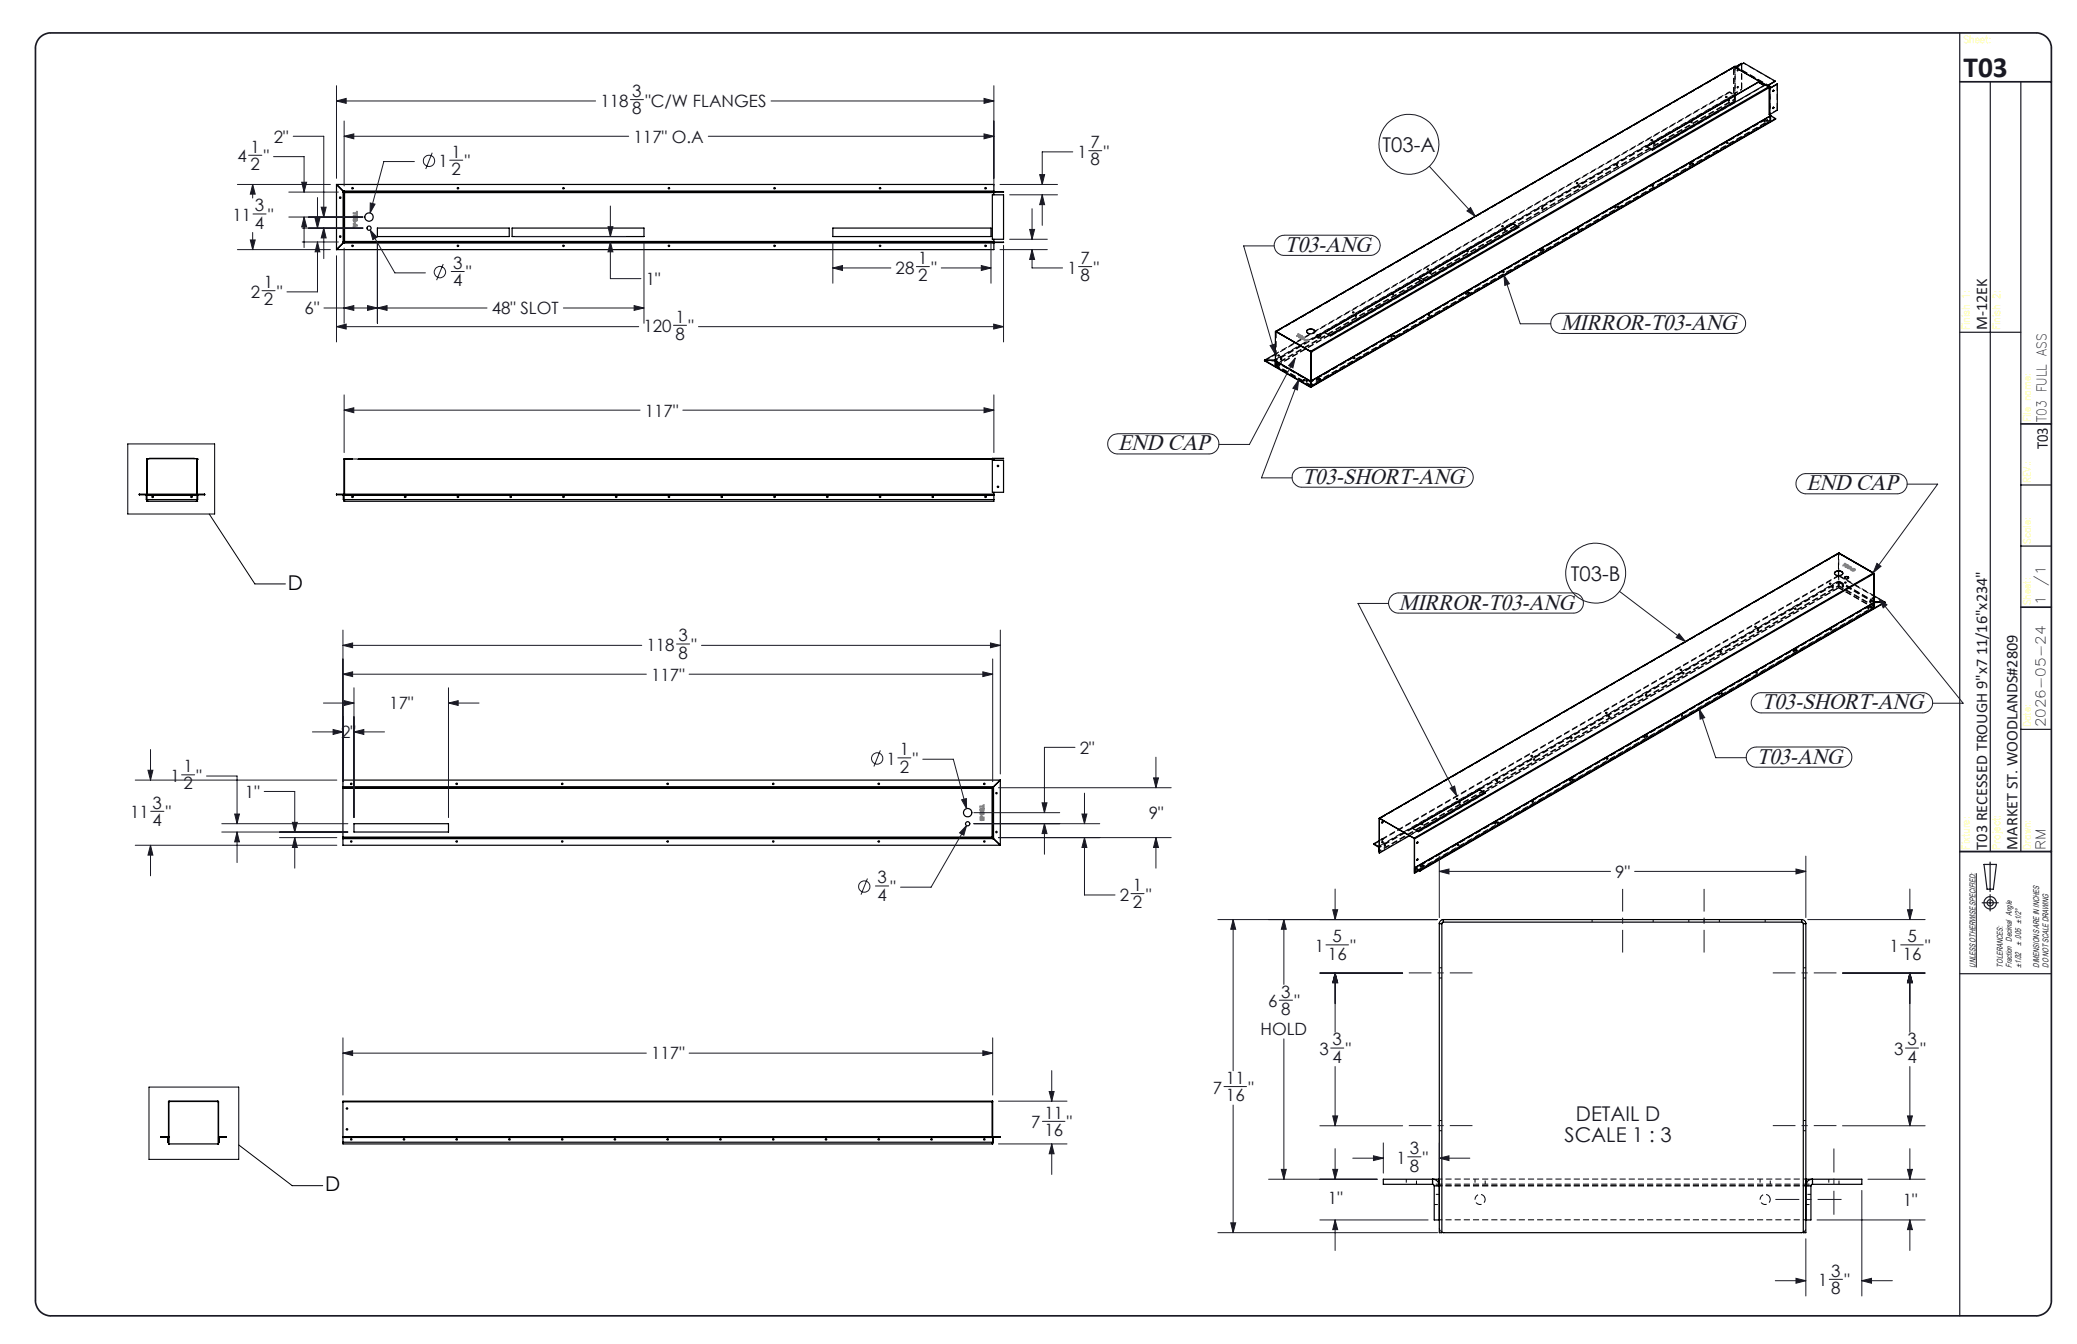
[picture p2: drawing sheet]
<svg xmlns="http://www.w3.org/2000/svg" width="432mm" height="279mm" viewBox="0 0 432 279" stroke-linecap="round" stroke-linejoin="round" font-family="sans-serif">
<defs><g id="words">
<text font-size="6.1" fill="#191924" x="408.2" y="16.1">T03</text>
<g font-size="4.7" fill="#191924">
<text x="267.1" y="52.3">T03-ANG</text>
<text x="324.6" y="68.6">MIRROR-T03-ANG</text>
<text x="232.4" y="93.6">END CAP</text>
<text x="270.7" y="100.6">T03-SHORT-ANG</text>
<text x="375.5" y="101.9">END CAP</text>
<text x="290.8" y="126.7">MIRROR-T03-ANG</text>
<text x="366.2" y="147.4">T03-SHORT-ANG</text>
<text x="365.2" y="158.8">T03-ANG</text>
</g>
<g font-size="4.2" fill="#191924">
<text x="287.4" y="31.6">T03-A</text>
<text x="326.6" y="120.7">T03-B</text>
<text x="327.6" y="233.1">DETAIL D</text>
<text x="325.3" y="237.3">SCALE 1 : 3</text>
</g>
<g font-size="4.2">
<text x="59.8" y="122.6">D</text>
<text x="67.6" y="247.6">D</text>
</g>
<g font-size="3.5" fill="#191924">
<text x="124.8" y="22.2">118</text>
<text x="131.5" y="20.2">3</text>
<text x="131.5" y="23.8">8</text>
<text x="134.2" y="22.2">&quot;C/W FLANGES</text>
<text x="56.9" y="29.7">2&quot;</text>
<text x="131.7" y="29.7">117&quot; O.A</text>
<text x="49.4" y="33.7">4</text>
<text x="52.1" y="31.7">1</text>
<text x="52.1" y="35.3">2</text>
<text x="54.8" y="33.7">&quot;</text>
<text x="91.1" y="34.8">1</text>
<text x="93.9" y="32.8">1</text>
<text x="96.6" y="34.8">&quot;</text>
<text x="224" y="32.8">1</text>
<text x="226.7" y="30.8">7</text>
<text x="226.7" y="34.4">8</text>
<text x="229.5" y="32.8">&quot;</text>
<text x="93.9" y="36.4">2</text>
<text x="48.3" y="45.9">11</text>
<text x="53" y="43.9">3</text>
<text x="53" y="47.5">4</text>
<text x="55.7" y="45.9">&quot;</text>
<text x="54.9" y="59.9">1</text>
<text x="94.2" y="55.9">3</text>
<text x="94.2" y="59.5">4</text>
<text x="96.9" y="57.9">&quot;</text>
<text x="134.2" y="59.3">1&quot;</text>
<text x="186.2" y="56.9">28</text>
<text x="190.9" y="54.9">1</text>
<text x="190.9" y="58.5">2</text>
<text x="193.6" y="56.9">&quot;</text>
<text x="221.9" y="56.9">1</text>
<text x="224.6" y="54.9">7</text>
<text x="224.6" y="58.5">8</text>
<text x="227.4" y="56.9">&quot;</text>
<text x="52.1" y="61.9">2</text>
<text x="54.9" y="63.5">2</text>
<text x="57.6" y="61.9">&quot;</text>
<text x="63.3" y="65.3">6&quot;</text>
<text x="102.2" y="65.3">48&quot; SLOT</text>
<text x="133.8" y="69.1">120</text>
<text x="140.4" y="67.1">1</text>
<text x="140.4" y="70.7">8</text>
<text x="143.1" y="69.1">&quot;</text>
<text x="134.1" y="86.6">117&quot;</text>
<text x="134.4" y="135.3">118</text>
<text x="141" y="133.3">3</text>
<text x="141" y="136.9">8</text>
<text x="143.8" y="135.3">&quot;</text>
<text x="135.4" y="141.5">117&quot;</text>
<text x="80.9" y="147.5">17&quot;</text>
<text x="70.9" y="153.5">2&quot;</text>
<text x="38.2" y="160.5">1</text>
<text x="184.3" y="159">1</text>
<text x="187.1" y="157">1</text>
<text x="187.1" y="160.6">2</text>
<text x="189.8" y="159">&quot;</text>
<text x="224.5" y="156.7">2&quot;</text>
<text x="35.4" y="162.5">1</text>
<text x="38.2" y="164.1">2</text>
<text x="40.9" y="162.5">&quot;</text>
<text x="50.9" y="165.8">1&quot;</text>
<text x="27" y="170.1">11</text>
<text x="31.7" y="168.1">3</text>
<text x="31.7" y="171.7">4</text>
<text x="34.5" y="170.1">&quot;</text>
<text x="238.8" y="170.3">9&quot;</text>
<text x="182.4" y="183.6">3</text>
<text x="185.2" y="185.6">&quot;</text>
<text x="235.5" y="185.2">1</text>
<text x="335.8" y="182.5">9&quot;</text>
<text x="182.4" y="187.2">4</text>
<text x="232.8" y="187.2">2</text>
<text x="235.5" y="188.8">2</text>
<text x="238.3" y="187.2">&quot;</text>
<text x="273.3" y="197.9">1</text>
<text x="277.1" y="195.9">5</text>
<text x="280.8" y="197.9">&quot;</text>
<text x="392.8" y="197.9">1</text>
<text x="396.5" y="195.9">5</text>
<text x="400.2" y="197.9">&quot;</text>
<text x="276.1" y="199.5">16</text>
<text x="395.6" y="199.5">16</text>
<text x="263.6" y="209.4">6</text>
<text x="266.4" y="207.4">3</text>
<text x="269.1" y="209.4">&quot;</text>
<text x="262" y="215.2">HOLD</text>
<text x="266.4" y="211">8</text>
<text x="135.4" y="220.3">117&quot;</text>
<text x="274.3" y="219.3">3</text>
<text x="277.1" y="217.3">3</text>
<text x="277.1" y="220.9">4</text>
<text x="279.8" y="219.3">&quot;</text>
<text x="393.8" y="219.3">3</text>
<text x="396.5" y="217.3">3</text>
<text x="396.5" y="220.9">4</text>
<text x="399.3" y="219.3">&quot;</text>
<text x="252.1" y="227.3">7</text>
<text x="254.9" y="225.3">11</text>
<text x="259.6" y="227.3">&quot;</text>
<text x="217.1" y="232.5">11</text>
<text x="254.9" y="229">16</text>
<text x="214.4" y="234.5">7</text>
<text x="217.1" y="236.2">16</text>
<text x="221.8" y="234.5">&quot;</text>
<text x="293.1" y="239.9">3</text>
<text x="290.3" y="241.9">1</text>
<text x="293.1" y="243.6">8</text>
<text x="295.8" y="241.9">&quot;</text>
<text x="276.1" y="250.3">1&quot;</text>
<text x="395.6" y="250.7">1&quot;</text>
<text x="378" y="267.4">1</text>
<text x="380.7" y="265.4">3</text>
<text x="380.7" y="269">8</text>
<text x="383.4" y="267.4">&quot;</text>
</g>
<g font-size="3.4" fill="#191924">
<text x="413.1" y="68.7" transform="rotate(-90 413.1 68.7)">M-12EK</text>
<text x="425.7" y="93.4" transform="rotate(-90 425.7 93.4)">T03</text>
<text x="413.1" y="176.6" transform="rotate(-90 413.1 176.6)">T03 RECESSED TROUGH 9&quot;x7 11/16&quot;x234&quot;</text>
<text x="419.4" y="176.6" transform="rotate(-90 419.4 176.6)">MARKET ST. WOODLANDS#2809</text>
</g>
<g font-size="2.8" fill="#191924">
<text x="425.5" y="87.7" transform="rotate(-90 425.5 87.7)">T03 FULL ASS</text>
<text x="425.2" y="125.8" transform="rotate(-90 425.2 125.8)">1</text>
<text x="425.2" y="121.7" transform="rotate(-90 425.2 121.7)">/1</text>
<text x="425.2" y="151.2" transform="rotate(-90 425.2 151.2)">2026-05-24</text>
<text x="425.2" y="176.6" transform="rotate(-90 425.2 176.6)">RM</text>
</g>
<g font-size="2.1" fill="#ff0">
<text x="408.2" y="8.9">Sheet:</text>
<text x="409.5" y="68.7" transform="rotate(-90 409.5 68.7)">Finish 1:</text>
<text x="415.8" y="68.7" transform="rotate(-90 415.8 68.7)">Finish 2:</text>
<text x="422.2" y="87.7" transform="rotate(-90 422.2 87.7)">File name:</text>
<text x="422.2" y="100.4" transform="rotate(-90 422.2 100.4)">REV.:</text>
<text x="422.2" y="113.1" transform="rotate(-90 422.2 113.1)">Scale:</text>
<text x="422.2" y="125.8" transform="rotate(-90 422.2 125.8)">Sheet:</text>
<text x="422.2" y="151.2" transform="rotate(-90 422.2 151.2)">Date:</text>
<text x="409.5" y="176.6" transform="rotate(-90 409.5 176.6)">Fixture:</text>
<text x="415.8" y="176.6" transform="rotate(-90 415.8 176.6)">Project:</text>
<text x="422.2" y="176.6" transform="rotate(-90 422.2 176.6)">Drawn:</text>
</g>
<g font-size="1.7" fill="#191924">
<text x="420.2" y="196.6" transform="rotate(-90 420.2 196.6)">± .005 ±1/2°</text>
<text x="410.7" y="201.1" transform="rotate(-90 410.7 201.1)">UNLESS OTHERWISE SPECIFIED:</text>
<text x="416.4" y="201.1" transform="rotate(-90 416.4 201.1)">TOLERANCES:</text>
<text x="418.3" y="201.1" transform="rotate(-90 418.3 201.1)">Fraction Decimal Angle</text>
<text x="420.2" y="201.1" transform="rotate(-90 420.2 201.1)">±1/32</text>
<text x="424" y="201.1" transform="rotate(-90 424 201.1)">DIMENSIONS ARE IN INCHES</text>
<text x="425.9" y="201.1" transform="rotate(-90 425.9 201.1)">DO NOT SCALE DRAWING</text>
</g>
</g></defs>
<g fill="none" stroke="#191924" stroke-width=".21">
<path d="M70 17.8v19.3M206.6 17.8v20.9M49.4 38.3h19.3M51.7 32.3h2.7M52.5 38.3l.6 2.1h-1.1zM52.5 38.3v2.9M56.9 32.6h6.3v7.3M60 39.9h10.3M61 28.3h6.3v16.8M62.7 37.9h1l-.5 2zM70 21l2-.5v1zM70 21h53.8"/>
<path d="M71.5 28.3l2.1-.5v1.1zM71.5 25.2v13.5M71.5 28.3h59.2M86.1 33.6h-6.3l-2.9 10.7M89.9 31.8l-1.4 3.3M93.5 33.3h2.7M131.1 20.7h2.7M147.2 28.3h59.4M160.3 21h46.3M204.6 20.5l2 .5-2 .5zM204.6 27.8l2 .5-2 .6zM207.9 38.3h12"/>
<path d="M216.1 36.3h1.1l-.5 2zM223 31.6h-6.3v6.7M226.3 31.3h2.8M297.1 34.6l9.6 10.4M49.4 51.9h19.3M52 49.9h1.1l-.6 2zM52.5 48.3v3.6M52.6 44.5h2.7M60 45.1h15.5M62.8 47.4h12.7M62.8 50.3h7.5M63.2 45.1l.5 2.1h-1z"/>
<path d="M63.2 45.1v6.4M65.5 45.4h1l-.5 2zM66 50.3l.5 2.1h-1zM66 50.3v10.4h-6.3M66 41.1v6.3M66.8 43.1h1l-.5 2zM67.3 47.4l.5 2.1h-1zM67.3 47.4v6.4M70 53.2v17.9M71.5 51.6v15.6M76.9 47.8l1.5 1.5-.9 .5zM76.9 47.8l5.2 8.9h6.3"/>
<path d="M77 42.2l1 .2-1.1 1.9zM78.5 50.4v16.8M92.1 54.9l-1.3 3.3M93.8 56.4h2.7M107.1 49.2h23M126.4 47.1h1l-.5 2.1zM126.9 50.3l.5 2.1h-1zM126.9 50.3v7.6h6.3M126.9 42.8v6.4M133.9 50.4v16.8M173.1 55.7l2.1-.5v1zM173.1 55.7h12.1"/>
<path d="M173.1 50.4v8.5M190.5 55.4h2.7M195.7 55.7h10.3M204 55.2l2 .5-2 .5zM206 50.4v8.5M207.9 51.9h9.8M208.6 51v20.1M209.9 49.7h7.8M209.9 40.5h10M214.1 47.7h1l-.5 2zM214.6 51.9l.5 2h-1zM214.6 51.9v3.8h6.3"/>
<path d="M214.6 43.4v6.3M216.7 40.5l.5 2h-1.1zM216.7 40.5v6.3M224.2 55.4h2.8M264.9 51.1h-6.3l6.5 22.5M265.4 49.7a2.07 2.07 0 0 1 1.6-.8h17.8a2.1 2.1 0 0 1 2.1 2.1 2.1 2.1 0 0 1-2.1 2.1h-17.8a2.08 2.08 0 0 1-1.9-1.2 2.08 2.08 0 0 1 .3-2.2zM305 43.9l.7-.8 1 1.9zM312.7 57.2l1.1 1.8-1 .3zM312.7 57.2l3.4 10.1h6.3M54.5 60.4h2.7M67.3 64h33.9M70 67.9l2-.5v1z"/>
<path d="M70 67.9h62.8M71.5 64l2.1-.5v1zM76.4 63.5l2.1 .5-2.1 .5zM78.5 64l2-.5v1zM117.1 64h16.8M131.8 63.5l2.1 .5-2.1 .5zM140 67.6h2.7M145.2 67.9h63.4M206.6 67.4l2 .5-2 .5zM264.1 71.8l.9-.3 .1 2.1zM269.3 74.4l-.5 2.1-.9-.5zM269.3 74.4l-9.5 18h-6.4"/>
<path d="M270 79l-.3 2.1-.9-.4zM270 79l-7.7 20.3h6.3M323 65.7a2.07 2.07 0 0 1 1.5-.6h36.3a2.1 2.1 0 0 1 2.1 2.1 2.1 2.1 0 0 1-2.1 2.1h-36.3a2.11 2.11 0 0 1-2-1.3 2.11 2.11 0 0 1 .5-2.3zM71.5 85.3l2.1-.5v1zM71.5 82.1v12M71.5 85.3h61.6M142 85.3h64.6M204.6 84.8l2 .5-2 .5zM206.6 82.1v12M230.8 90.9a2.07 2.07 0 0 1 1.6-.7h18.9a2.1 2.1 0 0 1 2.1 2.1 2.1 2.1 0 0 1-2.1 2.1h-18.9a2.1 2.1 0 0 1-1.9-1.2 2.1 2.1 0 0 1 .3-2.3zM269.2 97.8a2.14 2.14 0 0 1 1.5-.6h33.5a2.06 2.06 0 0 1 2.1 2 2.06 2.06 0 0 1-2.1 2.1h-33.5a2.04 2.04 0 0 1-1.9-1.3 2.04 2.04 0 0 1 .4-2.2zM374 99.1a1.93 1.93 0 0 1 1.5-.6h18.9a2.1 2.1 0 0 1 2.1 2.1 2.1 2.1 0 0 1-2.1 2.1h-18.9a2.11 2.11 0 0 1-2-1.3 2.11 2.11 0 0 1 .5-2.3z"/>
<path d="M390.2 117.1l.9 .6-1.7 1.4zM396.5 100.6h6.3l-13.4 18.5M71.3 134.2l2-.5v1zM71.3 131v31.5M71.3 134.2h62.1M140.7 133.9h2.7M145.8 134.2h62.2M204.3 139.7l2.1 .5-2.1 .5zM205.9 133.7l2.1 .5-2.1 .5zM206.4 137v25.5M208 131v29.9M288.7 125.4h-6.4l20.6 40.1"/>
<path d="M289.3 123.9l.5-.4 .8-.2h36.5a2.1 2.1 0 0 1 2.1 2.1 2.1 2.1 0 0 1-2.1 2.1h-36.3a2.13 2.13 0 0 1-1.9-1.3 2.13 2.13 0 0 1 .4-2.3zM336.7 122.9l13.7 10.4M349.1 131.7l1.3 1.6-1.9-.8zM390.6 124.5l1.7 1.2-.8 .7zM390.6 124.5l17.5 21.7h-6.3M31.3 155.8v6.4M64.9 152.2h6.4M67.2 146.2h6.4M69.3 151.7l2 .5-2 .5zM71.3 140.2l2-.5v1zM71.3 140.2h63.1M71.6 145.7l2 .5-2 .4z"/>
<path d="M73.6 152.2l2-.5v1zM73.6 143v27M73.6 152.2h6.3M93.2 146.2l2-.5v.9zM93.2 143v27M93.2 146.2h6.4M143.3 140.2h63.1M183 156l-1.3 3.3M186.7 157.6h2.7M191.8 157.8h6.4l2.7 10.3M223.5 155.4h-6.4v13.5M240.3 157.4v6.4"/>
<path d="M353.3 147.4l1.1 1.8-1 .3zM353.3 147.4l3.4 10.1h6.3M363.5 156.1a2.07 2.07 0 0 1 1.6-.8h17.8a2.1 2.1 0 0 1 2.1 2.1 2.1 2.1 0 0 1-2.1 2.1h-17.8a2.1 2.1 0 0 1-1.9-1.2 2.1 2.1 0 0 1 .3-2.2zM364.7 144.6a2.07 2.07 0 0 1 1.5-.6h33.5a2.1 2.1 0 0 1 2.1 2.1 2.1 2.1 0 0 1-2.1 2.1h-33.5a2.13 2.13 0 0 1-2-1.3 2.13 2.13 0 0 1 .5-2.3zM28.1 162.2h41.9M28.1 175.7h41.9M30.8 160.1h1l-.5 2.1zM31.3 175.7l.5 2.1h-1zM31.3 175.7v6.4M31.3 168.7h2.8M37.7 161.1h2.8M42.9 161.3h6.4v9.9"/>
<path d="M46.1 171.2h26.2M46.1 173h26.2M48.8 169.2h1l-.5 2zM49.3 173l.5 2h-1zM49.3 173v6.3M54.9 164.5h6.4v8.5M58.1 174.1h11.9M60.8 171h1l-.5 2zM61.3 174.1l.5 2.1h-1zM61.3 174.1v6.4M199.9 166.3l1-.3v2.1zM200.9 171.6l-.5 2-.9-.5z"/>
<path d="M200.9 171.6l-7.3 12.8h-6.4M202.5 171.2h26.1M202.5 168.9h17.8M207.6 174.1h35.9M207.6 163.8h35.9M216.6 166.9h1.1l-.6 2zM217.1 171.2l.6 2.1h-1.1zM217.1 171.2v6.4M224.9 169.2h1.1l-.5 2zM225.5 174.1l.5 2.1h-1.1zM225.5 174.1v12h6.3M225.5 164.9v6.3"/>
<path d="M239.8 161.7h1l-.5 2.1zM240.3 174.1l.5 2.1h-1zM240.3 174.1v6.4M299.2 178v12.7M301.5 163.9l.9-.5 .5 2.1zM375.4 178v12.7M180.3 182.6l-1.3 3.4M182 184.2h2.7M235.1 185.8h2.7M253.2 191.2h45.6M256.4 191.2l.5 2h-1zM256.4 191.2v31.4"/>
<path d="M266.9 191.2l.5 2h-1zM266.9 191.2v13.4M275.7 196.4h4.7M277.1 189.1h1l-.5 2.1zM277.6 184.8v6.4M299.2 181.2l2-.5v1zM299.2 181.2h35.6M339.8 181.2h35.6M373.4 180.7l2 .5-2 .5zM375.8 191.2h24.4M395.1 196.4h4.7M396.6 189.1h1l-.5 2.1z"/>
<path d="M397.1 184.8v6.4M410.9 181.5v19.6M71.3 218.9l2-.5v1zM71.3 215.8v11.8M71.3 218.9h63.1M143.3 218.9h63.1M204.3 218.4l2.1 .5-2.1 .5zM206.4 215.8v11.8M266 207.9h2.7M266.9 216v29.1M274.4 202.3h17.2M276.6 217.9h2.8"/>
<path d="M277.6 202.3l.5 2h-1zM277.6 202.3v12.3M383 202.3h17.2M396.1 217.9h2.8M397.1 202.3l.5 2h-1zM397.1 202.3v12.3M207.6 237.8h14.2M207.6 228.9h14.2M216.7 233.1h4.7M218.1 226.9h1l-.4 2zM218.7 237.8l.4 2.1h-1zM218.7 222.6v6.3"/>
<path d="M218.7 237.8v6.4M254.5 225.9h4.7M256.4 229.7v26.6M274.4 234h17.2M277.1 232h1l-.5 2zM277.6 221.7v12.3M277.6 238.8v6.3M287.6 237.6v6.3M299.2 237.6v7.7M383 234h17.2M396.6 232h1l-.5 2zM397.1 221.7v12.3"/>
<path d="M397.1 238.8v6.3M253.2 256.3h45.7M255.9 254.2h1l-.5 2.1zM263.7 245.1h22.6M266.4 243.1h1l-.5 2zM274.4 253.6h22.5M277.1 243.1h1l-.5 2zM277.6 253.6l.5 2h-1zM277.6 253.6v6.4M281.2 240.8h6.4M285.5 240.3l2.1 .5-2.1 .5zM292.7 240.5h2.7"/>
<path d="M299.2 240.8l2-.5v1zM299.2 240.8h6.4M375.4 257.5v11.9M377.8 253.6h22.4M387.1 247.5v21.9M388.3 245.1h11.9M396.6 243.1h1l-.5 2zM397.1 253.6l.5 2h-1zM397.1 253.6v6.4M369.1 266.2h6.3M373.4 265.7l2 .5-2 .6zM380.3 266h2.7"/>
<path d="M387.1 266.2l2-.5v1.1zM387.1 266.2h6.3"/>
<circle cx="89.2" cy="33.4" r="1.18"/>
<circle cx="292.9" cy="30" r="6.2"/>
<circle cx="91.5" cy="56.6" r="1.17"/>
<circle cx="331.7" cy="119.2" r="6.2"/>
<circle cx="182.4" cy="157.7" r="1.17"/>
<circle cx="179.7" cy="184.3" r="1.18"/>
</g>
<g fill="none" stroke="#191924" stroke-width=".25">
<path d="M407.4 6.8v266.7M413.8 17v160M420.1 17v160M407.4 69.1h12.7M420.1 113.5h6.4M420.1 100.8h6.4M420.1 151.6h6.4M407.4 177h19.1M412.5 179.7h2.5l-.6 5.2h-1.3zM413.7 179.2v6.1M412.1 187.7h3.3M413.7 186v3.4"/>
<path d="M407.4 202.4h19.1"/>
<circle cx="413.7" cy="187.7" r=".66"/>
<circle cx="413.8" cy="187.7" r="1.29"/>
</g>
<path d="M8.2 7.9a3.3 3.3 0 0 1 2.3-1.1h412.8a3.2 3.2 0 0 1 3.2 3.2v260.4a3.2 3.2 0 0 1-3.2 3.1h-412.8a3.2 3.2 0 0 1-3.1-3.1v-260.4a3.2 3.2 0 0 1 .8-2.1zM407.4 17h19.1M420.1 88.1h6.4M420.1 126.2h6.4M407.4 177h19.1" fill="none" stroke="#191924" stroke-width=".35"/>
<g fill="none" stroke="#000" stroke-width=".21" stroke-dasharray="1.3 .6" stroke-linecap="butt">
<path d="M359.6 19.1v.1M360.4 14.1l.5-.3M360.5 14.1l.4-.2M360.5 14.1h-.1M360.5 19.6l-.1-.1M360.5 19.7l.2 .2M360.5 19.8h.1M360.5 19.7v.1M360.6 19.8l.1 .1M360.7 13.8v.1M360.7 13.9l.1-.1M361.2 18.2v.1"/>
<path d="M361.4 14.5h-.1M361.4 18h-.1M366.8 17.8v-.1M367.9 18h.1M367.9 17.9v.1M368 18v.1M368.7 18.8h-.1v.2M368.8 18.8l-.1-.1M327.7 38v.1M328 38.1v-.1M328.3 38.9h.1M328.5 38.7l-.1-.1"/>
<path d="M336 34.4l.1 .1M336.3 34.2h-.1M342.3 30.5h.1M343.2 29.1v.1M343.5 38.7l.1 .1M343.5 29.2v-.1M343.7 38.5h-.1M343.8 29.9l.1 .1M344 29.7h-.1M351.2 34.2l.1 .1M351.5 34h-.1M351.5 25.5h.1"/>
<path d="M351.7 34v.1M351.8 34.1l.2-.1M351.8 34v.1M351.8 25.3l-.1-.1M352 34.1v-.1M358.8 20.1v.1M359 29.8h.1M359 20.2v-.1M359.2 29.6l-.1-.1M359.3 21h.1M359.5 20.8l-.1-.1M360.6 20.6l.1 .1"/>
<path d="M366.7 25.3h.1M367 25.1l-.1-.1M367.2 25v.1M367.3 25.2l.2-.1M367.3 25.1v.1M367.5 25.1v-.1M368.1 24l-.1 .1M368.1 24.2l-.1-.1M368.1 25l-.1-.1M368.2 24.2h-.1M368.2 24.1v.1M368.7 22.3l-.1 .1v.1"/>
<path d="M368.8 22.3h-.1M295.7 58.5l.5-.2M295.9 58.6l.1 .1M296 58.7v-.1M296.7 55.9v.2M297 56.1v-.2M297.2 56.8l.1 .1M297.5 56.6l-.1-.1M305 52.3l.1 .1M305.2 52.1h-.1M312.2 47v.1M312.4 56.6l.1 .1"/>
<path d="M312.5 47.1v-.1M312.7 56.4h-.1M312.7 47.8l.1 .1M313 47.7l-.1-.1M315.7 47.2h.1M320.2 52.1l.1 .1M320.4 52l-.1-.1M320.5 43.4h.1M320.7 51.9v.1M320.7 52l.2-.1M320.7 43.2l-.1-.1M321 52v-.1"/>
<path d="M328 47.7h.1M328.2 47.5l-.1-.1M335.7 43.2h.1M336 43l-.1-.1M336.2 42.9v.1M336.2 43.1l.2-.1M336.2 43v.1M336.5 43v-.1M265 75.1v-.2M265 75.1l.1-.1M265 74.9v-.1M265 75.1h.1"/>
<path d="M265 75.1v-.1M265 74.9l.1 .1M265.1 75.9l.1-.1M265.1 75.8h.1M265.1 75v.1M265.1 74.8v.1M265.1 74.9l.1 .1M265.1 75v-.1M265.1 75l-.1-.1M265.2 75l-.1 .1M265.2 75h-.1M265.2 76l.1 .2"/>
<path d="M265.2 69v-.1M265.2 68.9v7.1M265.3 76.2v-.1M265.3 69v-.1M265.3 69l-.1-.1M265.3 76.1h-.1M265.3 75.7v.1M265.3 76.1l-.1-.1M265.3 75.7l.1 .2 .1-.2M265.6 75.8v-.1M265.7 73.8v.2M265.9 75.7l-.1 .1"/>
<path d="M265.9 76l.2-.1M266 74v-.2M266.2 74.7l.1 .1M266.5 74.5h-.1M271 79v.1M271 79l.1 .2 .1-.2M271.3 79.1v-.1M271.6 79l-.1 .1M271.6 68.9l.3 .4M271.7 79.3l.1-.1M272.4 79.3v-.1M272.4 79.3l.1-.1"/>
<path d="M272.4 79.3h.1M272.4 79.2l.1 .1M272.5 79.2h-.1M272.5 73.1v-.1M272.5 79.2l.1 .1M272.5 79.3h.1M272.5 73.1v.1M272.6 73.2l-.1-.1M272.6 79.2l-.1 .1M272.6 79.3v-.1M273.7 79l.1 .1M273.7 69.8v.1"/>
<path d="M273.7 69.8l.1 .2M273.9 78.8h-.1M274 70.2l.1 .1M274.2 78.7v.2M274.2 78.9l.2-.1M274.2 78.8v.1M274.2 70h-.1M274.4 78.9v-.2M274.6 69.9v-.1M275.4 69.2v-.1M276.6 69.9v-.1M281.2 64.9v.1"/>
<path d="M281.4 74.5l.1 .1M281.5 65v-.1M281.7 74.3h-.1M281.7 65.8h.1M282 65.6l-.1-.1M289.2 70.1h.1M289.4 69.9l-.1-.1M289.5 61.3h.1M289.7 69.8v.1M289.7 70l.2-.2M289.7 69.8v.2M289.7 61.1l-.1-.1"/>
<path d="M290 69.9v-.1M296.9 65.6h.1M297.2 65.4l-.1-.1M304.7 61.1l.1 .1M304.9 60.9l-.1-.1M305.2 60.8v.1M305.2 61l.2-.1M305.2 60.9v.1M305.5 60.9v-.1M272.4 80.1h.1M272.4 80.3h.1M272.5 80.3h-.1"/>
<path d="M272.5 80.3l.1-.1M272.6 80.3h-.1M272.6 80.2l-.1 .1M272.6 80.1h-.1M381.4 119.1v.1M382.2 115v7.1M382.2 115h.1M382.3 115h-.1M382.3 115v-.1M383.1 119.2v-.1M389.5 119.2v-.1M389.6 119.3l-.1-.1"/>
<path d="M389.6 119.3l-.1-.2M349.3 139.2v.1M349.6 139.3v-.1M350.1 139.9l-.1-.1M357.6 135.6h.1M357.8 135.4l-.1-.1M364.8 130.2v.2M365 139.9h.1M365.1 130.4v-.2M365.3 139.7l-.1-.1M365.4 131.1l.1 .1M365.6 130.9h-.1"/>
<path d="M372.8 135.4l.1 .1M373 135.2h-.1M373.1 126.6l.1 .1M373.3 135.1v.1M373.4 126.4h-.1M373.5 135.2l-.1 .1-.1-.1M373.6 135.2v-.1M380.3 121.3v.1M380.6 130.9l.1 .1M380.6 121.4v-.1M380.8 130.7h-.1M380.9 122.1l.1 .1"/>
<path d="M381.1 122l-.1-.1M382.1 120.8l.2 .3M382.1 120.9l.1 .1M382.1 120.9v-.1M382.2 121.8h.1M382.2 122.1l.1 .1M382.3 122.2l-73.8 42.6M382.3 122.2h-.1M382.3 120.9l-.2-.1M382.3 121l-.2-.1M382.3 121.1l-.1-.1M382.3 122l-.1 .1"/>
<path d="M382.3 122.2h.1M382.4 122.2l-.1-.2M382.4 121l-.1 .1M382.4 121.8h-.1M382.4 120.8l-.1 .1M382.4 120.9v-.1M382.4 120.9l-.1 .1M382.4 120.8l-.1 .3M382.4 120.9v.1M383.1 121.7h-.1M383.2 122l.1-.1M383.5 121.1v.1"/>
<path d="M383.8 121.2v-.1M388.3 126.4l.1 .1M388.6 126.3l-.1-.1M388.8 126.2v.1M388.8 125h-.1M388.9 125.3l.1-.1M389 126.2l-.1 .2-.1-.2M389.1 126.3v-.1M389.2 124.4v.1M389.5 126.4l.1-.1M389.5 124.5v-.1M389.5 126.3v.1"/>
<path d="M389.6 126.4h-.1M389.6 125.3l.1-.1M389.6 125.3l.1 .1M389.6 126.3h-.1M389.6 125.2v.1M389.6 125.3v-.1M389.6 125.3h.2M389.6 125.3v-.2M389.7 125.2l-.1 .1M389.7 125.1l-.1 .1M389.7 125.2v.2M389.7 126l-.1 .1"/>
<path d="M389.7 126.1h-.1M389.7 125.2v-.1M389.7 125.2h.1M389.7 125.3v.1M389.7 125.3v-.1M389.8 125.3h-.1M389.8 125.3v-.1M389.8 125.2l-.2 .1M389.8 125.2v-.1M318.3 157.1v.1M318.6 157.2v-.1M318.8 158h.1"/>
<path d="M319.1 157.8l-.1-.1M326.6 153.5h.1M326.8 153.3l-.1-.1M333.8 148.2v.1M334 157.8h.1M334.1 148.3v-.1M334.3 157.6l-.1-.1M334.3 149l.1 .1M334.6 148.8h-.1M341.8 153.3l.1 .1M342 153.1h-.1M342.1 144.5l.1 .1"/>
<path d="M342.3 153v.2M342.3 144.3h-.1M342.5 153.1l-.1 .1-.1-.1M342.6 153.2v-.2M349.5 148.8l.1 .1M349.8 148.6h-.1M349.8 140.1h.1M357.3 144.4h.1M357.5 144.2l-.1-.1M357.8 144.1v.1M358 144.1l-.1 .2-.1-.2M358.1 144.2v-.1"/>
<path d="M287.3 175v.1M287.3 171v.1M287.5 170.8l-.2 .1v.2M287.5 174.4h-.2v.2M287.5 170.8h-.1M287.5 174.4l-.1-.1M287.6 175.1v-.1M287.8 175.9h.1M288 175.7l-.1-.1M294.6 175.2l.1-.2M294.6 178.7l.1-.1M294.6 175.3v-.1"/>
<path d="M294.6 178.8v-.1M294.8 175h-.1M294.8 178.6l-.1-.1M295.5 180l-.1-.1M295.6 171.4l.1 .1M295.7 179.9v.1M295.8 171.2l-.1-.1M296 180l-.1 .1-.1-.1M302.8 166.1v.1M303 175.7l.1 .1M303.1 166.2v-.1M303.2 175.5l-.1-.1"/>
<path d="M303.3 166.9l.1 .1M303.6 166.7h-.1M308.8 164.9h-.1M310.8 171.2l.1 .1M311 171h-.1M311.1 162.4l.1 .1M311.2 170.9v.2M311.3 162.3l-.1-.1M311.5 171l-.1 .1-.1-.1M311.5 171.1v-.2M318.5 166.7l.1 .1M318.8 166.6l-.1-.1"/>
<path d="M326.3 162.3h.1M326.5 162.1l-.1-.1M326.8 162v.1M327 162.1l-.1 .1-.1-.1M327 162.1v-.1M295.2 180.2h.1M296 180v-.1M299.8 192h-.6M300.1 191.1v.6M331 191.1v.6M343.7 191.7v-.6M351.1 191.1v.6"/>
<path d="M354.3 191.7v-.6M357.4 191.7v-.6M367 191.7v-.6M374.6 191.7v-.6M375.4 192h-.5M299.2 203.3h.6M299.8 201.2h-.6M374.9 203.3h.5M375.4 201.2h-.5M299.2 235.1h.6M299.8 232.9h-.6M374.9 235.1h.5"/>
<path d="M375.4 232.9h-.5M299.1 246.2v-.3M299.2 246.2h-.1M375.5 246.2h.1M375.6 246.2v-.3"/>
</g>
<g fill="none" stroke="#000" stroke-width=".21" stroke-dasharray="1.3 .6" stroke-dashoffset=".7" stroke-linecap="butt">
<path d="M360.5 19.8l-95.5 55.1M360.6 19.8l-95.5 55.2M360.7 19.9l-95.5 55.1M369 16.9l-6.5-3.8M343.5 31.2l-1.2-.7M360.6 20.6l-95.5 55.2M360.7 20.7l-95.5 55.1M368 24.1l-95.5 55.2M368 24.9l-95.5 55.2M368.1 24.2l-95.5 55.1M368.1 25l-95.5 55.1M368.2 24.2l-95.6 55.1"/>
<path d="M296.4 58.4l-1.2-.7M276.6 69.9l-1.2-.7M382.3 118.7v-3.7M389.7 125.3l-95.5 55.2M286.6 176.1l95.5-55.2M286.6 176.1l95.6-55.1M286.6 176.9l95.6-55.1M286.7 176.2l95.6-55.1M286.7 177l95.6-55.2M293.7 172.2l1.2 .7M294.1 180.4l95.5-55.1M294.1 181.2l95.5-55.1"/>
<path d="M294.2 180.5l95.5-55.2M300.2 191.1a.92 .92 0 0 0-1 1M375.4 192.1a.92 .92 0 0 0-.9-1"/>
</g>
<g fill="none" stroke="#000" stroke-width=".21" stroke-dasharray="1.3 .6" stroke-dashoffset=".4" stroke-linecap="butt">
<path d="M359.6 19.1l-94.4 54.5M360.6 19.8v.8M360.7 19.9v.8M361.1 14.6l.2-.1v.1h-.2M361.1 18.2l.2-.2v.2h-.2M361.2 18.2l.2-.2-.1 .2h-.1M361.2 14.7l.2-.2-.1 .2h-.1M327.8 38.2v-.1h.2l-.2 .1M328 38h-.3l.2 .1 .1-.1M328.3 38.9h.2v-.2l-.2 .2M328.4 38.7l-.1 .2v-.2h.1M336.1 34.4h.1l.1-.2-.2 .2"/>
<path d="M336.2 34.2l-.2 .2v-.2h.2M343.3 29.2v-.1l.2 .1h-.2M343.4 38.6l.2 .1v-.2l-.2 .1M343.5 29l-.3 .1 .2 .1 .1-.2M343.7 38.6l-.1 .2v-.3l.1 .1M343.8 29.9h.2v-.2l-.2 .2M343.9 29.7l-.1 .2v-.2h.1M351.2 34.2h.1l.1-.2-.2 .2M351.5 34.1l-.2 .2v-.2h.2M351.6 25.4l.1 .1 .1-.2-.2 .1M351.7 25.3l-.2 .2v-.2h.2M358.8 20.3l.1-.1h.1l-.2 .1"/>
<path d="M358.9 29.7h.2v-.2l-.2 .2M359 20.1h-.2l.2 .1v-.1M359.3 29.6l-.2 .2v-.2h.2M359.4 21h.1v-.2l-.1 .2M359.5 20.8l-.2 .2v-.3l.2 .1M366.7 25.2h.2v-.2l-.2 .2M367 25.2l-.2 .1 .1-.2 .1 .1M368 24.1v.8M368.1 24.2v.8M296.7 56.1l.1-.1h.2l-.3 .1M297 55.9h-.3l.2 .1 .1-.1M297.3 56.8h.1l.1-.2-.2 .2"/>
<path d="M297.4 56.6l-.2 .2 .1-.2h.1M305.1 52.3l.1 .1v-.3l-.1 .2M305.2 52.1l-.2 .2v-.2h.2M312.3 47.2v-.2l.2 .1-.2 .1M312.4 56.6h.2v-.2l-.2 .2M312.5 46.9l-.3 .1 .2 .1 .1-.2M312.7 56.5l-.2 .2 .1-.2h.1M312.8 47.8h.2v-.1l-.2 .1M312.9 47.7l-.2 .1 .1-.2 .1 .1M320.2 52.1h.1v-.2l-.1 .2M320.5 52l-.2 .2v-.2h.2M320.6 43.4h.1l.1-.2-.2 .2"/>
<path d="M320.7 43.2l-.2 .2 .1-.3 .1 .1M327.9 47.6h.1l.1-.2-.2 .2M328.2 47.5l-.2 .2 .1-.2h.1M335.7 43.1h.1l.1-.2-.2 .2M336 43.1l-.2 .1 .1-.2 .1 .1M265.1 75.1v.8M265.2 75v.8M265.7 74v-.1l.3 .1h-.3M265.9 75.8l.2 .1-.1-.2-.1 .1M265.9 73.8l-.2 .1h.2v-.1M266 75.9l-.1 .1-.1-.2 .2 .1M266.3 74.7h.1l.1-.2-.2 .2"/>
<path d="M266.4 74.5l-.2 .2v-.2h.2M271.6 79.1l.2 .1-.1-.2-.1 .1M271.7 79.2l-.1 .1-.1-.2 .2 .1M272.4 79.3v.8M272.6 79.3v.8M273.6 78.9l.2 .1v-.2l-.2 .1M273.8 70l.5 .1 .3-.3M273.9 78.9l-.1 .2v-.3l.1 .1M274 70.2l.2 .1v-.3l-.2 .2M274.1 70l-.1 .2v-.2h.1M281.2 65.1l.1-.2 .2 .1-.3 .1M281.4 74.5h.1l.1-.2-.2 .2"/>
<path d="M281.4 64.8l-.2 .1 .2 .1v-.2M281.7 74.4l-.2 .2v-.2h.2M281.8 65.7l.1 .1 .1-.2-.2 .1M281.9 65.6l-.2 .1v-.1h.2M289.1 70h.2v-.2l-.2 .2M289.5 69.9l-.2 .2v-.2h.2M289.6 61.3h.1v-.2l-.1 .2M289.7 61.1l-.2 .2v-.2h.2M296.9 65.5h.2v-.2l-.2 .2M297.2 65.4l-.2 .2 .1-.2h.1M304.7 61h.1v-.1l-.1 .1M305 61l-.2 .2v-.3l.2 .1"/>
<path d="M349.4 139.3v-.2l.2 .1-.2 .1M349.6 139.3h-.3l.2 .1 .1-.1M349.8 140h.1l.1-.2-.2 .2M350.1 139.9l-.2 .2 .1-.2h.1M357.6 135.5l.1 .1v-.3l-.1 .2M357.9 135.5l-.2 .1v-.2l.2 .1M364.9 130.3v-.1h.2l-.2 .1M365.1 130.3l-.3 .1h.2l.1-.1M365.1 139.9h.1l.1-.2-.2 .2M365.2 139.7l-.2 .2 .1-.3 .1 .1M365.3 131l.1 .1 .1-.2-.2 .1M365.6 131l-.2 .2 .1-.3 .1 .1"/>
<path d="M372.9 135.4h.1l.1-.2-.2 .2M373 135.2l-.2 .2 .1-.2h.1M373.1 126.6h.1l.1-.2-.2 .2M373.4 126.5l-.2 .2 .1-.2h.1M380.4 121.3v-.1l.2 .1h-.2M380.6 121.3l-.3 .1 .2 .1 .1-.2M380.6 130.9l.2 .1v-.3l-.2 .2M380.7 130.7l-.1 .2v-.2h.1M380.8 122.1h.2v-.2l-.2 .2M381.1 122l-.1 .2v-.2h.1M382.2 121v.8M382.4 121v.8"/>
<path d="M383.1 121.7l.2 .2-.1-.2h-.1M383.2 121.9l-.1 .1-.1-.3 .2 .2M383.5 121l.3 .1h-.2l-.1-.1M383.7 121.2v-.1l-.2 .1h.2M388.4 126.4l.1 .1 .1-.2-.2 .1M388.5 126.3l-.2 .1 .1-.2 .1 .1M388.8 125l.2 .2-.1-.2h-.1M388.9 125.2l-.1 .1-.1-.3 .2 .2M389.3 124.3l.2 .1h-.2v-.1M389.5 124.5l-.1-.1-.2 .1h.3M389.6 126.4l-94.5 54.6M389.6 125.3v.8"/>
<path d="M389.7 125.4v.7M318.3 157.2l.1-.2 .2 .1-.3 .1M318.5 157.2h-.2l.2 .1v-.1M318.8 157.9h.1l.1-.2-.2 .2M319.1 157.8l-.2 .2 .1-.2h.1M326.5 153.4l.2 .1v-.3l-.2 .2M326.9 153.4l-.2 .1v-.2l.2 .1M333.8 148.2l.1-.1h.2l-.3 .1M334 148.2l-.2 .1h.2v-.1M334.1 157.8h.1l.1-.2-.2 .2M334.2 157.6l-.2 .2 .1-.2h.1M334.3 148.9l.2 .1v-.2l-.2 .1"/>
<path d="M334.6 148.9l-.2 .2 .1-.3 .1 .1M341.9 153.3l.1 .1v-.3l-.1 .2M342 153.1l-.2 .2v-.2h.2M342.1 144.5h.1v-.2l-.1 .2M342.4 144.4l-.2 .2v-.2h.2M349.6 148.8h.2v-.2l-.2 .2M349.7 148.7l-.2 .1 .1-.2 .1 .1M357.4 144.4h.1v-.2l-.1 .2M357.5 144.2l-.2 .2v-.3l.2 .1M286.7 174.7l.7-.3M287.3 175.1v-.2l.3 .1-.3 .1M287.5 175.1h-.2l.1 .1 .1-.1"/>
<path d="M287.8 175.8h.1v-.2l-.1 .2M288.1 175.8l-.2 .1 .1-.2 .1 .1M295.4 180l-.2 .2 .1-.2h.1M295.5 171.3l.1 .1 .1-.2-.2 .1M295.8 171.3l-.2 .2 .1-.2h.1M302.8 166.1l.1-.1 .2 .1h-.3M303 166.1l-.2 .1h.2v-.1M303.1 175.7h.1l.1-.2-.2 .2M303.2 175.5l-.2 .2 .1-.2h.1M303.3 166.9h.1l.1-.2-.2 .2M303.6 166.8l-.2 .2v-.2h.2M310.8 171.2l.1 .1 .1-.3-.2 .2"/>
<path d="M310.9 171l-.1 .2v-.2h.1M311 162.4h.2v-.2l-.2 .2M311.3 162.3l-.1 .2v-.2h.1M318.6 166.7l.1 .1 .1-.2-.2 .1M318.7 166.6l-.2 .1v-.2l.2 .1M326.3 162.3h.2v-.2l-.2 .2M326.4 162.1l-.1 .2v-.3l.1 .1M295.3 180.2h.2v-.2l-.2 .2"/>
</g>
<g fill="none" stroke="#000" stroke-width=".21" stroke-dasharray="1.3 .6" stroke-dashoffset=".6" stroke-linecap="butt">
<path d="M359.6 19.1l.9 .6M359.6 19.2l.9 .6M361 13.9l6.6 3.8M368 24.1v1.1M369.2 24.7l-1-.5M272.6 79.2v1.1M384.3 120.1a.47 .47 0 0 1-.4 .3 .47 .47 0 0 1-.4-.3M389.6 125.3v1.1M299.1 246.2h-1.3M299.2 253.6h76.2M299.2 246.5h76.2M299.2 245.1h76.2"/>
<path d="M299.2 246.2h76.2M375.6 246.2h1.2"/>
</g>
<g fill="none" stroke="#000" stroke-width=".21" stroke-dasharray="1.3 .6" stroke-dashoffset=".2" stroke-linecap="butt">
<path d="M272.4 79.3l-7.4-4.2M272.4 79.3l-7.3-4.2M272.5 79.3l-7.3-4.3M272.4 80.1l-7.3-4.2M272.5 80.1l-7.3-4.3M382.3 119.6l7.3 4.2M382.3 121.1l7.3 4.2M382.3 121.8l7.3 4.3M382.4 121l7.3 4.2M382.4 121.8l7.3 4.2M382.4 120.9l7.3 4.3M287.4 174.4l94.9-54.8"/>
<path d="M294.9 172.9l13.9-8M294.9 180.9l94.8-54.8M308.7 249a1.06 1.06 0 0 1-1.1 1.4 1.06 1.06 0 0 1-.8-1.5 1.06 1.06 0 0 1 1.7-.2l.2 .3M368 249a1.06 1.06 0 0 1-1.1 1.4 1.06 1.06 0 0 1-.9-1.5 1.06 1.06 0 0 1 1.8-.2l.2 .3"/>
</g>
<g fill="none" stroke="#000" stroke-width=".21" stroke-dasharray="1.3 .6" stroke-dashoffset=".5" stroke-linecap="butt">
<path d="M360.7 19.9v-6M366.8 17.8l-23.3 13.4M262.9 75h2.2M265.2 75v1M272.6 80.2v-1M383.1 119.2a.97 .97 0 0 1-1.7 0M389.6 126.3v-1M389.6 126.3v-1.1M391.9 125.3h-2.3M292.4 245.1v1.1M294.5 246.2v-1.1M297.8 246.2v-1.1"/>
<path d="M298.2 250.4h1M299.2 246.5h-1M299.2 255.3l.2 .5 .4 .3M299.2 248.3h-1M306.6 245.1v1.1M308.8 246.2v-1.1M365.9 245.1v1.1M368 246.2v-1.1M374.9 256.1l.4-.3 .1-.5M375.4 246.5h1.1M375.4 250.4h1.1M375.6 246.2v-1.1"/>
<path d="M376.5 248.3h-1.1M376.8 246.2v-1.1M380.2 245.1v1.1M382.3 246.2v-1.1"/>
</g>
<path d="M359.6 19.2l-96.7 55.8M285.6 175.5l96.7-55.8" fill="none" stroke="#000" stroke-width=".21" stroke-dasharray="1.3 .6" stroke-dashoffset=".1" stroke-linecap="butt"/>
<g fill="none" stroke="#000" stroke-width=".21" stroke-dasharray="1.3 .6" stroke-dashoffset="-.2" stroke-linecap="butt">
<path d="M360.4 19.5v-5.4M360.5 19.6v-5.5M360.7 13.8l-95.4 55.1M362.1 13.2v5.4M369.5 22.9v-5.5M315.5 47.1l27.8-16.1M265.2 68.9l95.5-55.1M265.2 76.1l95.5-55.1M265.3 69l95.4-55.1M265.3 68.9l95.5-55.1M272.5 73.1l95.4-55.1M272.5 73.1l95.5-55.1"/>
<path d="M272.5 80.3l95.5-55.1M272.6 80.3l95.4-55.1M382.2 115l-95.5 55.1M382.3 115l-95.5 55.1M389.5 119.2l-95.5 55.1M382.2 122.2l-95.5 55.1M389.5 126.4l-95.5 55.1"/>
</g>
<path d="M368 18.3v5.4M294.2 180.5l95.5-55.1" fill="none" stroke="#000" stroke-width=".21" stroke-dasharray="1.3 .6" stroke-dashoffset=".8" stroke-linecap="butt"/>
<path d="M360.8 13.8l7.1 4.2M265.3 76.2l7.1 4.1M265.3 68.9l7.2 4.2M265.3 76.1l7.2 4.2M382.3 115l7.2 4.2M382.3 122.2v-2.6M382.3 122.2l7.2 4.2M382.4 122.2l7.1 4.1M382.4 120.8l7.2 4.2" fill="none" stroke="#000" stroke-width=".21" stroke-dasharray="1.3 .6" stroke-dashoffset=".3" stroke-linecap="butt"/>
<g fill="none" stroke="#000" stroke-width=".21" stroke-dasharray="1.3 .6" stroke-dashoffset="-.1" stroke-linecap="butt">
<path d="M360.5 19.7l-95.3 55M362.1 13.3v5.3M368 18v7.2M360.7 21v-7.2M296 58.7l-19.4 11.2M315.8 47.2l-19.4 11.2M265.2 76.1v-7.2M265.3 76.1l11.1-6.4M265.3 76.1v-7.1M382.3 119.7l9.6 5.6M389.5 119.2v7.2M382.2 122.2v-7.2"/>
<path d="M286.7 175.9l95.4-55.1"/>
</g>
<path d="M362.1 18.6l-1.7 .9M362.1 18.6l-1.6 1M362.5 13.1l-1.6 1M367.8 23.8l1.7-.9M271.9 69.3a1 1 0 0 0 1.5-.4" fill="none" stroke="#000" stroke-width=".21" stroke-dasharray="1.3 .6" stroke-dashoffset=".9" stroke-linecap="butt"/>
<g fill="none" stroke="#000" stroke-width=".25">
<path d="M360.7 19.9v1.1l-17.4 10.1M360.8 13.8l-95.6 55.1M360.8 13.8l-95.5 55.1M360.8 13.8l.2 .1M360.9 14l6.5 3.9M360.9 14l6.5 3.8M360.9 14l1.6-.9 6.5 3.8M362.1 13.2l-1.2 .7M362.1 13.2v.1M365.5 17v.1M365.5 17.1l-23.2 13.4M365.5 17.1l1.2 .7"/>
<path d="M367.4 17.8v.1M367.6 17.7l.3 .2M367.8 18.4h.1M367.8 18.4l.1 5.4M367.9 18.4v5.4M367.9 17.9l.1 .2M367.9 17.9l-95.4 55.2M368 18.1l-95.4 55.1M368 18.1v.2M368.7 18.8l-.1 .2M369 16.9l-1.6 1M369 16.9l-1.6 .9"/>
<path d="M369.5 17.5v5.4l-1.6 .9M369.5 17.5l-1.6 .9M369.5 17.5l-1.7 .9M70 38.3v13.6M70 38.3h136.6v1.4M70 38.3l1.5 1.6v-.2h135.1M71.3 39.9h.2M71.3 39.9h137.3v-.1h-2.3v.1M71.3 39.9v10.4h.2M71.5 39.7v.2M71.5 39.9v.1M71.6 39.9v10.4"/>
<path d="M206.6 39.7v.1M206.6 39.9h.1M206.6 39.9v.1M342.3 30.5l23.2-13.5 1.3 .7-23.3 13.5zM351.7 34h.2M367.2 25h.3l-.2 .1zM367.2 25.1h.3M368 23.8v.3M368.2 24.1l-95.6 55.1M368.2 24.1l.9 .6M368.7 22.3l.1 .1-.2 .2zM368.7 22.3l-.1 .2"/>
<path d="M369.1 24.7l-96.6 55.7-9.6-5.5M369.1 24.7l-96.6 55.8M71.3 50.3h.2M71.5 50.3v.2h135.1M71.5 50.3l-1.5 1.6M71.5 50.3v.2M71.5 50.2v.1M71.5 40v10.2M71.5 40h135.1M71.5 50.2h135.1M71.5 50.3h135.1M78.5 47.4h27.4v1.8h-27.4z"/>
<path d="M106.5 47.4h27.4v1.8h-27.4zM173.1 47.4h32.9v1.8h-32.9zM206.3 40.5h2.3v9.2h-2.3zM206.3 50.3l2.3 .1zM206.6 50.4v.1M206.6 50.2v.1M206.6 40v.5M206.6 49.7v.5M206.6 50.3h.1M206.6 50.5v1.4h-136.6M294.7 57.9v.1M294.7 58l-19.3 11.1"/>
<path d="M294.7 58l1.2 .7M295.1 57.7l19.4-11.2 1.3 .7-19.4 11.2zM295.7 58.6l-19.3 11.1M314.5 46.6l-19.3 11.1M314.5 46.5v.1M314.5 46.6l1.2 .6M315.5 47.1l-19.3 11.2M320.7 51.9h.3zM320.7 52h.2M336.2 43h.2M262.9 74.9h2.2M262.9 74.9l9.6 5.6"/>
<path d="M265 75h.1M265 74.8h.1M265 74.8l.1 .1M265 75l7.3 4.2M265.1 74.9v.1M265.1 75l7.3 4.2M265.1 74.9l-.1 .1M265.1 73.6l-2.2 1.3M265.1 74.8h-.1M265.2 68.9h.1M265.2 68.9l-.1 6.1M265.2 68.9l7.2 4.2"/>
<path d="M265.3 75.7h.2M265.3 68.9h.1M265.3 68.9l7.2 4.2M265.3 68.9h-.1M271 79h.3zM271 79.1h.2M271.6 68.9a1.04 1.04 0 0 1 1.8 0M271.7 68.7a1.09 1.09 0 0 1 1.7 .2 .99 .99 0 0 1-1.8 0zM272.3 79.2h.1M272.4 79.2h.2M272.4 73.1l.1 .1M272.4 73.1h.1"/>
<path d="M272.5 73.1l.1 .1M272.5 73.1h.1M272.5 73.2v7.3M272.6 73.2h.1M272.6 73.2v6M272.6 73.2h-.1M272.6 79.2h.1M273.7 69.8l.3-.2h.3l.3 .2M273.8 69.7a.41 .41 0 0 1 .4-.2 .41 .41 0 0 1 .3 .5 .41 .41 0 0 1-.5 .1 .41 .41 0 0 1-.2-.4zM274.2 78.8h.2M275.3 69.1l19.4-11.2 1.3 .7-19.4 11.2zM289.7 69.8h.2"/>
<path d="M305.2 60.8l.2 .1h-.2zM305.2 60.9h.2M30.6 95.5h.1M30.6 95.7v6.6M30.6 95.5v7.2M30.7 95.4l-.1 .1M30.7 95.4h.1M30.7 95.4h10.1M31.1 95.4h9.3M40.8 95.4h.1M40.8 95.4l.2 .1M41 95.5h.1"/>
<path d="M41 95.7v6.6M41 95.5v7.2M71.5 95.5v7.2M71.5 95.5h135.1M71.6 95.4v7.3M206.3 95.4l2.3-.1-137.1 .1v.1M206.3 95.7h2.3v6.6h-2.3zM206.6 95.4v.1M206.6 95.5v.2M29 102.7h13.5v.2h-13.5zM30.4 102.9h.1M30.4 102.9h10.7"/>
<path d="M30.4 102.9v1h10.7v-1M30.6 102.9v1.3M30.6 104.1v.1h10.3l.1-.1M30.6 104.2h.1M40.9 104.2h.1M41 102.9l-.1 1.3M41.1 102.9h.1M71.3 102.9h.1M71.4 102.9v1h135.2M71.5 102.9h.1M71.5 102.9v1.2M71.5 104.1h.1"/>
<path d="M71.6 103.9v.3M206.6 102.7h-136.6v.2h136.6h-135.2M206.6 102.3v1.9h-135.1v-.1M381.4 119.2a1.04 1.04 0 0 1 1.7 0M381.5 118.9a1.09 1.09 0 0 1 1.6 .3 .99 .99 0 0 1-1.7-.1zM382.2 115h.1M382.2 115l-95.5 55.1M382.2 118.7v1M382.3 115l-95.5 55.1M382.3 115l7.2 4.1M382.3 115h.1M383.5 119.9a.41 .41 0 0 1 .5-.1 .41 .41 0 0 1 .2 .4 .41 .41 0 0 1-.4 .2 .41 .41 0 0 1-.3-.5z"/>
<path d="M389.5 119.1v.2M389.5 119.1l-95.5 55.1M389.5 119.1l.1 .1M389.5 119.1h.1M389.5 119.3l-95.4 55.1M389.5 119.3v6M389.6 119.2v6.1M389.6 119.2l-.1 .1M373.3 135.1l.3 .1zM373.3 135.2h.2M383.4 120.1l.3-.2h.3l.3 .2M388.8 126.1l.3 .1-.2 .1z"/>
<path d="M388.8 126.3h.2M389.6 123.9l2.2 1.3M389.6 125l.1 .1M389.7 125.1h.1M389.7 125.2l-95.6 55.2M389.7 125.1l-.1 .1M389.7 125.2l-95.5 55.2M391.8 125.2h-2.2h.1M391.8 125.2l-96.6 55.9M391.8 125.2l-96.6 55.7M342.3 153.1h.2M357.8 144.1l.1-.1 .1 .1z"/>
<path d="M357.8 144.1h.2M71.3 163.8v.1M71.3 174v.1M71.3 163.5v.3M71.3 174.1v.2M71.3 163.9v10.1M71.3 174.3v1.4h136.7M71.3 163.8h135.1M71.3 163.9h135.1M71.3 174h135.1M71.3 174.1h135.1M71.3 163.5h135.1"/>
<path d="M71.3 174.3h135.1M73.6 171.2h19.6v1.8h-19.6zM206.3 163.8v10.3M206.4 163.5h.1M206.4 163.5v.3M206.4 163.8h.2M206.4 174.1h.2M206.4 174.3h.1M206.4 174.1v.2M206.4 163.8v.1M206.4 174v.1M206.4 163.5v.2"/>
<path d="M206.4 163.9v10.1M206.4 174.2v.1M206.4 163.7h.2v10.5h-.2M206.4 174.2l1.6 1.5M208 162.2h-136.7v1.3M208 162.2v13.5M208 162.2l-1.6 1.5M285.6 175.4l1 .6M285.6 175.4v.1l1 .6M286.6 176l.1 .2-.1-.1M286.6 176.1h.1M286.6 176v.1"/>
<path d="M286.6 176.1l.1 .9M286.7 170.1l.1 .1M286.7 170.1l.1 7.2M286.7 174.8l-1.1 .6M286.7 175.9l-.1 .1M286.8 170.2h.1M286.8 170.1h-.1M286.8 170.1l7.2 4.2M286.8 170.1v7.2M286.8 170.1l7.2 4.1M286.8 170.1v.1M287.4 174.4h.1"/>
<path d="M287.4 170.9l-.1 .2M287.4 174.4l-.1 .2M293 173.7l-6.2 3.6M293.7 172.2l13.9-8.1 1.2 .8-13.9 8zM294 174.2l.1 .2M294 174.3v.1M294 174.2v.1M294 174.4h.1M294 174.4l.1 7.1M294.1 174.4v7.1M294.7 175l-.1 .3M294.7 178.6l-.1 .2"/>
<path d="M295.7 179.9l.3 .1zM295.8 180h.2M307.6 164.1v.1M307.6 164.2l-13.9 8M307.6 164.2l1.1 .7M308.5 164.8l-13.8 8M311.3 171h.2M326.8 162.1h.2M294.1 181.3h.1M294.2 180.5h.1M294.2 180.5v.8M294.2 180.4h-.1l.1 .1"/>
<path d="M294.2 180.5l1 .6M294.2 180.4v.1M294.2 180.4l1 .5M294.9 180.9l-.7 .4M295 181l-.9 .5M295.2 180.9v.2M299.2 192h.6M299.2 192v64.3h.6v-64.3M300.1 191.2a.84 .84 0 0 0-.9 .8M300.1 191.7l-.3 .3M300.1 191.7h74.4M300.1 191.2v.5"/>
<path d="M300.1 191.2h74.4M374.5 191.2a.84 .84 0 0 1 .9 .8M374.5 191.7h.3l.1 .3M374.5 191.2v.5M374.9 192h.5M374.9 192v64.3h.5v-64.3M35 236.3h-1.6v.1l1.6 .1-.1-.2v1.2h.1M35 236.4h.1M35 236.3h.1M35 229.1h.1M35 229.1l.1 8.7M35.1 237.8h10.3"/>
<path d="M35.1 229.1v8.7M35.1 228.9l-.1 .2M35.1 229v.1M35.1 228.9h10.2M35.1 229h10.2M35.1 228.9v.1M45.3 228.9l.1 .2M45.3 229l.1 .1M45.3 228.9v.1M45.4 229.1h.1M45.4 229.1v8.7M45.4 236.4h.1"/>
<path d="M45.4 236.3h.1M45.4 236.3h1.6v.1h-1.4M45.6 236.5v1h-.2M45.6 236.4v.1M45.6 236.4v-.1l-.2 .1 .2 .1M71.3 229.1v-.2h135.1v.2M71.3 236.3h136.7v.1h-136.7l135.2 .1M71.3 229.1v8.7h135.1v-.1M71.3 229.1h135.1M206.3 228.9v7.4M206.3 237.5v.3M206.3 237.7h.1"/>
<path d="M206.4 236.4v1.3M206.4 229.1v7.2M206.5 236.5v1h-135.2M206.6 236.4l-.1 .1M297.8 246.2v-1.1a1.39 1.39 0 0 1 1.4 1.4h-1M297.8 246.2h.2l.2 .3M298.2 246.5v7.1h1M299.1 245.1v.9M299.2 246.2h.1M299.2 245.1h-11.6v1.1h10.2M299.8 256.2l.3 .1h74.4l.4-.1M375.4 246.2h.1"/>
<path d="M375.4 245.1h11.7v1.1h-10.3M375.5 245.1v.9M376.5 246.5v7.1h-1.1M376.8 246.2l-.3 .3M376.8 246.2v-1.1a1.33 1.33 0 0 0-1.4 1.4h1.1"/>
<circle cx="368.7" cy="18.9" r=".13"/>
<circle cx="73.3" cy="39.1" r=".14"/>
<circle cx="95.2" cy="39.1" r=".15"/>
<circle cx="117.1" cy="39.1" r=".14"/>
<circle cx="139.1" cy="39.1" r=".14"/>
<circle cx="161" cy="39.1" r=".14"/>
<circle cx="183" cy="39.1" r=".14"/>
<circle cx="204.9" cy="39.1" r=".15"/>
<circle cx="351.8" cy="34" r=".13"/>
<circle cx="70.7" cy="49.2" r=".15"/>
<circle cx="70.7" cy="41.1" r=".16"/>
<circle cx="73.3" cy="51.1" r=".14"/>
<circle cx="76.7" cy="45.1" r=".87"/>
<circle cx="76.7" cy="47.4" r=".44"/>
<circle cx="95.2" cy="51.1" r=".15"/>
<circle cx="117.1" cy="51.1" r=".14"/>
<circle cx="139.1" cy="51.1" r=".14"/>
<circle cx="161" cy="51.1" r=".14"/>
<circle cx="183" cy="51.1" r=".14"/>
<circle cx="204.9" cy="51.1" r=".15"/>
<circle cx="336.3" cy="42.9" r=".12"/>
<circle cx="265.4" cy="75.7" r=".11"/>
<circle cx="274.3" cy="78.7" r=".12"/>
<circle cx="289.8" cy="69.8" r=".11"/>
<circle cx="207.5" cy="96.9" r=".14"/>
<circle cx="31.7" cy="103.3" r=".14"/>
<circle cx="39.8" cy="103.3" r=".14"/>
<circle cx="73.3" cy="103.3" r=".14"/>
<circle cx="84.2" cy="103.3" r=".15"/>
<circle cx="95.2" cy="103.3" r=".15"/>
<circle cx="106.2" cy="103.3" r=".14"/>
<circle cx="117.1" cy="103.3" r=".14"/>
<circle cx="128.1" cy="103.3" r=".14"/>
<circle cx="139.1" cy="103.3" r=".14"/>
<circle cx="150" cy="103.3" r=".14"/>
<circle cx="161" cy="103.3" r=".14"/>
<circle cx="172" cy="103.3" r=".14"/>
<circle cx="183" cy="103.3" r=".14"/>
<circle cx="193.9" cy="103.3" r=".14"/>
<circle cx="204.9" cy="103.3" r=".15"/>
<circle cx="207.5" cy="101.2" r=".14"/>
<circle cx="342.4" cy="153.1" r=".13"/>
<circle cx="73" cy="163" r=".14"/>
<circle cx="73" cy="174.9" r=".14"/>
<circle cx="95" cy="163" r=".14"/>
<circle cx="95" cy="174.9" r=".14"/>
<circle cx="116.9" cy="163" r=".14"/>
<circle cx="116.9" cy="174.9" r=".14"/>
<circle cx="138.8" cy="163" r=".14"/>
<circle cx="138.8" cy="174.9" r=".14"/>
<circle cx="160.8" cy="163" r=".14"/>
<circle cx="160.8" cy="174.9" r=".14"/>
<circle cx="182.7" cy="163" r=".14"/>
<circle cx="182.7" cy="174.9" r=".14"/>
<circle cx="201.2" cy="168.9" r=".87"/>
<circle cx="201.2" cy="171.3" r=".44"/>
<circle cx="204.6" cy="163" r=".14"/>
<circle cx="204.6" cy="174.9" r=".14"/>
<circle cx="207.2" cy="164.9" r=".14"/>
<circle cx="207.2" cy="173" r=".14"/>
<circle cx="287.4" cy="174.5" r=".12"/>
<circle cx="287.4" cy="171" r=".12"/>
<circle cx="294.7" cy="178.7" r=".13"/>
<circle cx="294.7" cy="175.2" r=".13"/>
<circle cx="311.4" cy="171" r=".13"/>
<circle cx="326.9" cy="162" r=".11"/>
<circle cx="72.1" cy="234.8" r=".14"/>
<circle cx="72.1" cy="230.5" r=".14"/>
<circle cx="73" cy="236.9" r=".14"/>
<circle cx="84" cy="236.9" r=".14"/>
<circle cx="95" cy="236.9" r=".14"/>
<circle cx="105.9" cy="236.9" r=".15"/>
<circle cx="116.9" cy="236.9" r=".14"/>
<circle cx="127.8" cy="236.9" r=".14"/>
<circle cx="138.8" cy="236.9" r=".14"/>
<circle cx="149.8" cy="236.9" r=".14"/>
<circle cx="160.8" cy="236.9" r=".14"/>
<circle cx="171.7" cy="236.9" r=".14"/>
<circle cx="182.7" cy="236.9" r=".14"/>
<circle cx="193.7" cy="236.9" r=".14"/>
<circle cx="204.6" cy="236.9" r=".14"/>
</g>
<path d="M294.7 172.7l-1.7 1" fill="none" stroke="#000" stroke-width=".21" stroke-dasharray="1.3 .6" stroke-dashoffset="1" stroke-linecap="butt"/>
<g fill="none" stroke="#808080" stroke-width=".25">
<path d="M73.4 44.2h.7l.1-.2 .1 .6h-.2v-.2h-.6zM73.4 46.5l.8 .2 .1 .2-.8 .3 .1-.5zM73.5 44.8h.5a.35 .35 0 0 1 .1 .5 .35 .35 0 0 1-.5-.1zM73.6 45.4h.1l-.1 .2 .1 .2h.1v-.2l.3 .2-.1-.4 .3 .3a.22 .22 0 0 1-.2 .2 .22 .22 0 0 1-.2 0l-.1 .1-.4-.1zM73.6 44.9h.2a.16 .16 0 0 1 .2 0 .16 .16 0 0 1 0 .2h-.4zM73.7 46.1h.1v.3zM73.8 46.7l.3 .1-.3 .2zM269.9 69.4l.5 .3h-.3l-.5 .2 .4-.3zM270.1 70l.4-.2a.21 .21 0 0 1 .3 .3 .21 .21 0 0 1-.4 .1h-.3zM270.2 70.1l.4-.2-.2 .2zM270.5 70.3l.2-.1v.2h.2l-.1-.2h.3h-.3l.1-.1a.17 .17 0 0 1 .3 0 .17 .17 0 0 1-.1 .2l-.4 .2zM271 70.5l.3 .1z"/>
<path d="M271.1 70.7l.9-.1-.3 .4zM271.6 70.7h.3l-.2 .1zM73.4 95.4h.9zM73.6 95.4h.5zM73.7 95.4h.1zM73.8 95.4h.3zM383.5 117.1l.5 .3h-.3l-.5 .2 .4-.3zM383.7 117.6l.5-.1a.23 .23 0 0 1 .1 .3 .23 .23 0 0 1-.4 .1l-.3-.1zM383.9 117.7l.3-.1-.4 .2zM384.1 118l.3 .1v-.2h.3l-.2-.1 .3 .1-.4 .3-.3-.1zM384.6 118.2l.3 .1zM384.8 118.5l.4-.3 .5 .2-.4 .3z"/>
<path d="M385 118.5l.3 .1zM385.2 118.4h.3zM203.8 167.6h.6l.1-.3 .1 .7h-.2v-.2h-.6zM203.8 168.2l.6-.1 .2 .4-.2 .2h-.5l-.1-.2zM203.8 168.9l.2-.1-.1 .2 .1 .2 .2-.3 .2 .2-.1-.3 .3 .3a.22 .22 0 0 1-.1 .2 .22 .22 0 0 1-.3-.1v.1a.28 .28 0 0 1-.4 0 .28 .28 0 0 1 0-.4zM203.8 169.9h.8l-.1 .6-.3-.1a.24 .24 0 0 1-.3 .1 .24 .24 0 0 1-.1-.3zM203.9 168.3h.1a.18 .18 0 0 1 .3-.1 .18 .18 0 0 1 0 .3h-.4zM203.9 170.1h.2l-.1 .3zM204 169.4l.1 .4zM204.3 170.1h.1v.3z"/>
</g>
<path d="M381.3 252.5v-13.7M382.8 249.3h-13.7" fill="none" stroke="#191924" stroke-width=".21" stroke-dasharray="15.2 1.3 1.3 1.3" stroke-dashoffset="10.3" stroke-linecap="butt"/>
<path d="M337.3 198v-13.2M354.3 198v-13.2M292.9 202.3h13.2M381.8 202.3h-13.2M292.9 234h13.2M381.8 234h-13.2" fill="none" stroke="#191924" stroke-width=".21" stroke-dasharray="15.2 1.3 1.3 1.3" stroke-dashoffset="10.5" stroke-linecap="butt"/>
<path d="M26.6 92.3h18v14.6h-18zM43.5 106.9l9.5 14.5h6.3M31 226h18.6v15h-18.6zM49.6 238l11.1 8.5h6.4" fill="none" stroke="#000" stroke-width=".21"/>
<g fill="#191924">
<path d="M305 43.9l.7-.8 1 1.9z"/>
<path d="M349.1 131.7l1.3 1.6-1.9-.8z"/>
<path d="M71.3 218.9l2-.5v1zM204.3 218.4l2.1 .5-2.1 .5zM218.7 237.8l.4 2.1h-1zM218.1 226.9h1l-.4 2zM93.2 146.2l2-.5v.9zM71.6 145.7l2 .5-2 .4zM48.8 169.2h1l-.5 2zM49.3 173l.5 2h-1zM73.6 152.2l2-.5v1zM69.3 151.7l2 .5-2 .5zM61.3 174.1l.5 2.1h-1zM60.8 171h1l-.5 2zM71.3 140.2l2-.5v1zM204.3 139.7l2.1 .5-2.1 .5zM205.9 133.7l2.1 .5-2.1 .5zM71.3 134.2l2-.5v1zM225.5 174.1l.5 2.1h-1.1zM224.9 169.2h1.1l-.5 2zM216.6 166.9h1.1l-.6 2zM217.1 171.2l.6 2.1h-1.1zM240.3 174.1l.5 2.1h-1zM239.8 161.7h1l-.5 2.1zM200.9 171.6l-1.4 1.5 .9 .5zM199.9 166.3l1 1.8v-2.1zM30.8 160.1h1l-.5 2.1zM31.3 175.7l.5 2.1h-1zM397.1 202.3l.5 2h-1zM396.6 189.1h1l-.5 2.1zM397.1 202.3l.5 2h-1zM396.6 232h1l-.5 2zM397.1 253.6l.5 2h-1zM396.6 243.1h1l-.5 2zM373.4 265.7l2 .5-2 .6zM387.1 266.2l2-.5v1.1zM277.6 202.3l.5 2h-1zM277.1 189.1h1l-.5 2.1zM277.6 202.3l.5 2h-1zM277.1 232h1l-.5 2zM373.4 180.7l2 .5-2 .5zM299.2 181.2l2-.5v1zM255.9 254.2h1l-.5 2.1zM256.4 191.2l.5 2h-1zM266.4 243.1h1l-.5 2zM266.9 191.2l.5 2h-1zM285.5 240.3l2.1 .5-2.1 .5zM299.2 240.8l2-.5v1zM277.6 253.6l.5 2h-1zM277.1 243.1h1l-.5 2z"/>
<path d="M126.4 47.1h1l-.5 2.1zM126.9 50.3l.5 2.1h-1zM70 21l2-.5v1zM204.6 20.5l2 .5-2 .5zM76.4 63.5l2.1 .5-2.1 .5zM71.5 64l2.1-.5v1zM206.6 67.4l2 .5-2 .5zM70 67.9l2-.5v1zM214.6 51.9l.5 2h-1zM214.1 47.7h1l-.5 2zM216.7 40.5l.5 2h-1.1zM216.1 36.3h1.1l-.5 2zM131.8 63.5l2.1 .5-2.1 .5zM78.5 64l2-.5v1zM173.1 55.7l2.1-.5v1zM204 55.2l2 .5-2 .5zM204.6 27.8l2 .5-2 .6zM71.5 28.3l2.1-.5v1.1zM52 49.9h1.1l-.6 2zM52.5 38.3l.6 2.1h-1.1zM66.8 43.1h1l-.5 2zM67.3 47.4l.5 2.1h-1zM65.5 45.4h1l-.5 2zM66 50.3l.5 2.1h-1zM62.7 37.9h1l-.5 2zM63.2 45.1l.5 2.1h-1zM76.9 47.8l.6 2 .9-.5zM77 42.2l-.1 2.1 1.1-1.9z"/>
<path d="M269.3 74.4l-.5 2.1-.9-.5zM270 79l-.3 2.1-.9-.4zM312.7 57.2l1.1 1.8-1 .3zM264.1 71.8l.9-.3 .1 2.1z"/>
<path d="M71.5 85.3l2.1-.5v1zM204.6 84.8l2 .5-2 .5z"/>
<path d="M390.2 117.1l.9 .6-1.7 1.4zM353.3 147.4l1.1 1.8-1 .3zM301.5 163.9l.9-.5 .5 2.1zM390.6 124.5l1.7 1.2-.8 .7z"/>
</g>
<use href="#words"/>
</svg>
